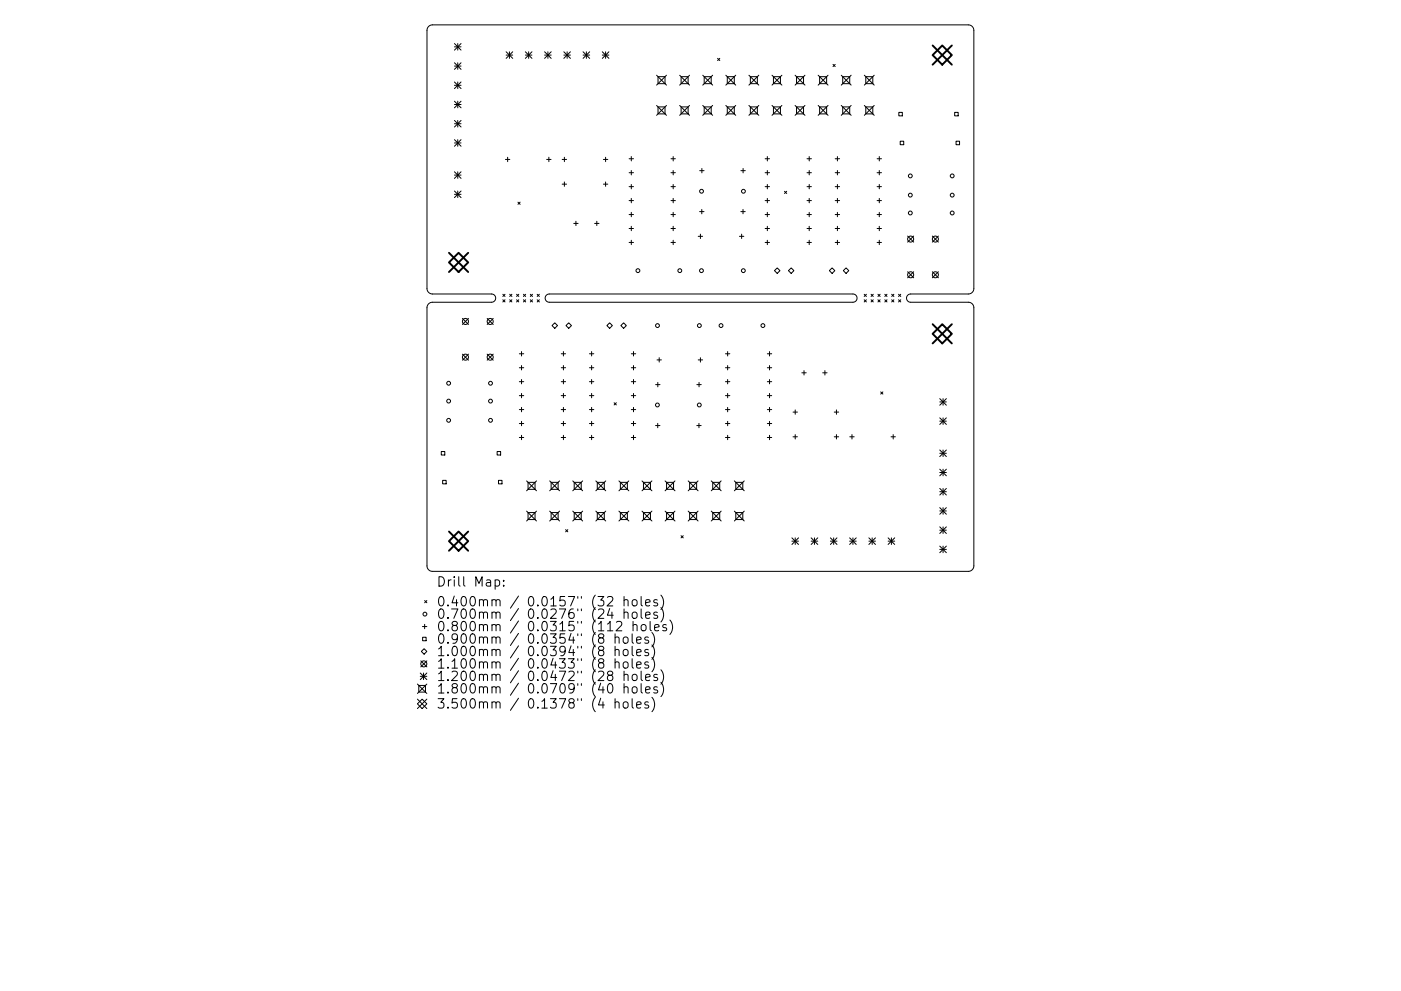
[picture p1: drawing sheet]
<svg xmlns="http://www.w3.org/2000/svg" width="297mm" height="210mm" viewBox="0 0 297 210" stroke-linecap="round" stroke-linejoin="round" font-family="sans-serif">
<defs><g id="words">
<g font-size="2.8">
<text x="92.5" y="124.5">Drill Map:</text>
<text x="92.5" y="128.7">0.400mm / 0.0157&quot; (32 holes)</text>
<text x="92.5" y="131.3">0.700mm / 0.0276&quot; (24 holes)</text>
<text x="92.5" y="133.9">0.800mm / 0.0315&quot; (112 holes)</text>
<text x="92.5" y="136.6">0.900mm / 0.0354&quot; (8 holes)</text>
<text x="92.5" y="139.2">1.000mm / 0.0394&quot; (8 holes)</text>
<text x="92.5" y="141.9">1.100mm / 0.0433&quot; (8 holes)</text>
<text x="92.5" y="144.5">1.200mm / 0.0472&quot; (28 holes)</text>
<text x="92.5" y="147.1">1.800mm / 0.0709&quot; (40 holes)</text>
<text x="92.5" y="150.3">3.500mm / 0.1378&quot; (4 holes)</text>
</g>
</g></defs>
<g fill="none" stroke="#000" stroke-width=".21">
<path d="M90.9 5.6l.8-.3h113.6a1.16 1.16 0 0 1 1.2 1.1v54.8a1.17 1.17 0 0 1-1.2 1.2h-12.2a.87 .87 0 0 0-.9 .9 .87 .87 0 0 0 .9 .8h12.2a1.17 1.17 0 0 1 1.2 1.2v54.8a1.16 1.16 0 0 1-1.2 1.1h-113.6a1.16 1.16 0 0 1-1.2-1.1v-54.8a1.17 1.17 0 0 1 1.2-1.2h12.5a.87 .87 0 0 0 .9-.8 .87 .87 0 0 0-.9-.9h-12.5a1.17 1.17 0 0 1-1.2-1.2v-54.8zM96.4 9.2l1.4 1.4M96.4 9.9h1.4M96.4 13.3l1.4 1.4M96.4 14h1.4M96.4 17.4l1.4 1.4M96.4 18.1h1.4M97.1 9.2v1.4M97.1 13.3v1.4M97.1 17.4v1.4M97.8 9.2l-1.4 1.4M97.8 13.3l-1.4 1.4"/>
<path d="M97.8 17.4l-1.4 1.4M107.3 11l1.4 1.4M107.3 11.7h1.4M108 11v1.4M108.7 11l-1.4 1.4M111.4 11.7h1.4M111.4 11l1.4 1.4M112.1 11v1.4M112.8 11l-1.4 1.4M115.5 11.7h1.4M115.5 11l1.4 1.4M116.2 11v1.4"/>
<path d="M116.9 11l-1.4 1.4M119.5 11.7h1.4M119.5 11l1.4 1.4M120.2 11v1.4M120.9 11l-1.4 1.4M123.6 11.7h1.4M123.6 11l1.4 1.4M124.3 11v1.4M125 11l-1.4 1.4M127.7 11.7h1.4M127.7 11l1.4 1.4M128.4 11v1.4"/>
<path d="M129.1 11l-1.4 1.4M139.2 16l2.1 2.1M139.5 16.3h1.5v1.5h-1.5zM141.3 16l-2.1 2.1M144.1 16l2.1 2.1M144.4 16.3h1.5v1.5h-1.5zM146.2 16l-2.1 2.1M149 16l2.1 2.1M149.3 16.3h1.5v1.5h-1.5zM151.1 16l-2.1 2.1M152.1 12.4l.5 .4M152.6 12.4l-.5 .4"/>
<path d="M153.9 16l2.1 2.1M154.2 16.3h1.5v1.5h-1.5zM156 16l-2.1 2.1M158.8 16l2.1 2.1M159.1 16.3h1.5v1.5h-1.5zM160.9 16l-2.1 2.1M163.7 16l2.1 2.1M164 16.3h1.5v1.5h-1.5zM165.8 16l-2.1 2.1M168.6 16l2.1 2.1M168.9 16.3h1.5v1.5h-1.5zM170.7 16l-2.1 2.1"/>
<path d="M173.5 16l2.1 2.1M173.8 16.3h1.5v1.5h-1.5zM175.6 16l-2.1 2.1M176.6 13.7l.5 .4M177.1 13.7l-.5 .4M178.4 16l2.1 2.1M178.7 16.3h1.5v1.5h-1.5zM180.5 16l-2.1 2.1M183.3 16l2.1 2.1M183.6 16.3h1.4v1.5h-1.4zM185.4 16l-2.1 2.1M96.4 21.5l1.4 1.4"/>
<path d="M96.4 22.2h1.4M96.4 25.6l1.4 1.4M96.4 26.3h1.4M96.4 29.6l1.4 1.4M96.4 30.3h1.4M96.4 36.4l1.4 1.4M96.4 37.1h1.4M97.1 21.5v1.4M97.1 25.6v1.4M97.1 29.6v1.4M97.1 36.4v1.4M97.8 21.5l-1.4 1.4"/>
<path d="M97.8 25.6l-1.4 1.4M97.8 29.6l-1.4 1.4M97.8 36.4l-1.4 1.4M107.2 33.8h.9M107.6 33.4v.9M115.9 33.8h.9M116.4 33.4v.9M119.2 33.8h.9M119.2 39.1h.9M119.7 33.4v.9M119.7 38.6v.9M127.9 33.8h1"/>
<path d="M127.9 39.1h1M128.4 33.4v.9M128.4 38.6v.9M133.4 33.7h.9M133.4 36.6h.9M133.4 39.6h.9M133.8 33.2v.9M133.8 36.2v.9M133.8 39.1v1M139.2 22.4l2.1 2.1M139.5 22.7h1.5v1.5h-1.5zM141.3 22.4l-2.1 2.1"/>
<path d="M142.3 33.7h.9M142.3 36.6h.9M142.3 39.6h.9M142.7 33.2v.9M142.7 36.2v.9M142.7 39.1v1M144.1 22.4l2.1 2.1M144.4 22.7h1.5v1.5h-1.5zM146.2 22.4l-2.1 2.1M148.3 36.2h1M148.8 35.7v1M149 22.4l2.1 2.1"/>
<path d="M149.3 22.7h1.5v1.5h-1.5zM151.1 22.4l-2.1 2.1M153.9 22.4l2.1 2.1M154.2 22.7h1.5v1.5h-1.5zM156 22.4l-2.1 2.1M157.1 36.2h.9M157.5 35.7v1M158.8 22.4l2.1 2.1M159.1 22.7h1.5v1.5h-1.5zM160.9 22.4l-2.1 2.1M162.2 33.7h1M162.2 36.6h1"/>
<path d="M162.2 39.6h1M162.7 33.2v.9M162.7 36.2v.9M162.7 39.1v1M163.7 22.4l2.1 2.1M164 22.7h1.5v1.5h-1.5zM165.8 22.4l-2.1 2.1M168.6 22.4l2.1 2.1M168.9 22.7h1.5v1.5h-1.5zM170.7 22.4l-2.1 2.1M171.1 33.7h.9M171.1 36.6h.9"/>
<path d="M171.1 39.6h.9M171.6 33.2v.9M171.6 36.2v.9M171.6 39.1v1M173.5 22.4l2.1 2.1M173.8 22.7h1.5v1.5h-1.5zM175.6 22.4l-2.1 2.1M177.1 33.7h.9M177.1 36.6h.9M177.1 39.6h.9M177.5 33.2v.9M177.5 36.2v.9"/>
<path d="M177.5 39.1v1M178.4 22.4l2.1 2.1M178.7 22.7h1.5v1.5h-1.5zM180.5 22.4l-2.1 2.1M183.3 22.4l2.1 2.1M183.6 22.7h1.4v1.5h-1.4zM185.4 22.4l-2.1 2.1M186 33.7h.9M186 36.6h.9M186 39.6h.9M186.4 33.2v.9M186.4 36.2v.9"/>
<path d="M186.4 39.1v1M190.6 23.8h.7v.8h-.7zM190.9 30h.7v.7h-.7zM202.4 23.8h.8v.8h-.8zM202.7 30h.7v.7h-.7zM96.4 40.5l1.4 1.4M96.4 41.2h1.4M97.1 40.5v1.4M97.8 40.5l-1.4 1.4M109.8 42.9l.5 .5M110.3 42.9l-.5 .5M121.6 47.4h1"/>
<path d="M122.1 46.9v1M126.1 47.4h.9M126.5 46.9v1M133.4 42.6h.9M133.4 45.5h.9M133.4 48.5h.9M133.4 51.4h.9M133.8 42.1v.9M133.8 45.1v.9M133.8 48v.9M133.8 51v.9M142.3 42.6h.9"/>
<path d="M142.3 45.5h.9M142.3 48.5h.9M142.3 51.4h.9M142.7 42.1v.9M142.7 45.1v.9M142.7 48v.9M142.7 51v.9M148 50.1h1M148.3 44.9h1M148.5 49.7v.9M148.8 44.4v1M156.8 50.1h.9"/>
<path d="M157.1 44.9h.9M157.2 49.7v.9M157.5 44.4v1M162.2 42.6h1M162.2 45.5h1M162.2 48.5h1M162.2 51.4h1M162.7 42.1v.9M162.7 45.1v.9M162.7 48v.9M162.7 51v.9M164.8 56.8l.6 .6-.6 .6-.6-.6z"/>
<path d="M166.3 40.6l.5 .5M166.8 40.6l-.5 .5M167.2 57.4l.5-.6 .6 .6-.6 .6zM171.1 42.6h.9M171.1 45.5h.9M171.1 48.5h.9M171.1 51.4h.9M171.6 42.1v.9M171.6 45.1v.9M171.6 48v.9M171.6 51v.9M175.8 57.4l.6-.6 .6 .6-.6 .6z"/>
<path d="M177.1 42.6h.9M177.1 45.5h.9M177.1 48.5h.9M177.1 51.4h.9M177.5 42.1v.9M177.5 45.1v.9M177.5 48v.9M177.5 51v.9M179.4 56.8l.6 .6-.6 .6-.6-.6zM186 42.6h.9M186 45.5h.9M186 48.5h.9"/>
<path d="M186 51.4h.9M186.4 42.1v.9M186.4 45.1v.9M186.4 48v.9M186.4 51v.9M192.4 50.1l1.3 1.3M192.4 57.7l1.3 1.2M193.7 50.1l-1.3 1.3M193.7 57.7l-1.3 1.2M197.7 50.1l1.3 1.3M197.7 57.7l1.3 1.2M199 50.1l-1.3 1.3"/>
<path d="M199 57.7l-1.3 1.2M98 67.6l1.3 1.2M98 75.1l1.3 1.3M99.3 67.6l-1.3 1.2M99.3 75.1l-1.3 1.3M103.3 67.6l1.3 1.2M103.3 75.1l1.3 1.3M104.6 67.6l-1.3 1.2M104.6 75.1l-1.3 1.3M106.6 62.4l.5 .5M106.6 63.6l.5 .5M107.1 62.4l-.5 .5"/>
<path d="M107.1 63.6l-.5 .5M108.1 62.4l.4 .5M108.1 63.6l.4 .5M108.5 62.4l-.4 .5M108.5 63.6l-.4 .5M109.5 62.4l.5 .5M109.5 63.6l.5 .5M110 62.4l-.5 .5M110 63.6l-.5 .5M110.1 75.1h.9M110.1 78h.9M110.6 74.6v.9"/>
<path d="M110.6 77.6v.9M111 62.4l.4 .5M111 63.6l.4 .5M111.4 62.4l-.4 .5M111.4 63.6l-.4 .5M112.4 62.4l.5 .5M112.4 63.6l.5 .5M112.9 62.4l-.5 .5M112.9 63.6l-.5 .5M113.9 62.4l.5 .5M113.9 63.6l.5 .5M114.4 62.4l-.5 .5"/>
<path d="M114.4 63.6l-.5 .5M115.8 62.6l.7-.2h64.3a.87 .87 0 0 1 .9 .9 .87 .87 0 0 1-.9 .8h-64.3a.87 .87 0 0 1-.9-.5 .87 .87 0 0 1 .2-1zM117 69.1l.6-.6 .6 .6-.6 .6zM119 75.1h.9M119 78h.9M119.5 74.6v.9M119.5 77.6v.9M120 69.1l.6-.6 .6 .6-.6 .6zM125 75.1h.9M125 78h.9M125.4 74.6v.9M125.4 77.6v.9"/>
<path d="M129.3 68.5l.5 .6-.5 .6-.6-.6zM131.6 69.1l.6-.6 .6 .6-.6 .6zM133.8 75.1h1M133.8 78h1M134.3 74.6v.9M134.3 77.6v.9M139.3 76.4h.9M139.8 75.9v.9M148 76.4h1M148.5 75.9v.9M153.8 75.1h.9M153.8 78h.9"/>
<path d="M154.3 74.6v.9M154.3 77.6v.9M162.7 75.1h.9M162.7 78h.9M163.2 74.6v.9M163.2 77.6v.9M170 79.1h.9M170.5 78.6v1M174.4 79.1h1M174.9 78.6v1M183.2 62.4l.5 .5M183.2 63.6l.5 .5"/>
<path d="M183.7 62.4l-.5 .5M183.7 63.6l-.5 .5M184.7 62.4l.4 .5M184.7 63.6l.4 .5M185.1 62.4l-.4 .5M185.1 63.6l-.4 .5M186.1 62.4l.5 .5M186.1 63.6l.5 .5M186.6 62.4l-.5 .5M186.6 63.6l-.5 .5M187.6 62.4l.5 .5M187.6 63.6l.5 .5"/>
<path d="M188.1 62.4l-.5 .5M188.1 63.6l-.5 .5M189.1 62.4l.4 .5M189.1 63.6l.4 .5M189.5 62.4l-.4 .5M189.5 63.6l-.4 .5M190.5 62.4l.5 .5M190.5 63.6l.5 .5M191 62.4l-.5 .5M191 63.6l-.5 .5M93.6 95.8h.7v.7h-.7zM105.4 95.8h.7v.7h-.7z"/>
<path d="M110.1 81h.9M110.1 83.9h.9M110.1 86.9h.9M110.1 89.9h.9M110.1 92.8h.9M110.6 80.5v.9M110.6 83.5v.9M110.6 86.4v1M110.6 89.4v.9M110.6 92.4v.9M119 81h.9M119 83.9h.9"/>
<path d="M119 86.9h.9M119 89.9h.9M119 92.8h.9M119.5 80.5v.9M119.5 83.5v.9M119.5 86.4v1M119.5 89.4v.9M119.5 92.4v.9M125 81h.9M125 83.9h.9M125 86.9h.9M125 89.9h.9"/>
<path d="M125 92.8h.9M125.4 80.5v.9M125.4 83.5v.9M125.4 86.4v1M125.4 89.4v.9M125.4 92.4v.9M130.2 85.4l.5 .5M130.7 85.4l-.5 .5M133.8 81h1M133.8 83.9h1M133.8 86.9h1M133.8 89.9h1"/>
<path d="M133.8 92.8h1M134.3 80.5v.9M134.3 83.5v.9M134.3 86.4v1M134.3 89.4v.9M134.3 92.4v.9M139 90.3h.9M139 81.6h.9M139.5 89.8v1M139.5 81.1v1M147.7 90.3h1M147.7 81.6h1"/>
<path d="M148.2 89.8v1M148.2 81.1v1M153.8 81h.9M153.8 83.9h.9M153.8 86.9h.9M153.8 89.9h.9M153.8 92.8h.9M154.3 80.5v.9M154.3 83.5v.9M154.3 86.4v1M154.3 89.4v.9M154.3 92.4v.9"/>
<path d="M162.7 81h.9M162.7 83.9h.9M162.7 86.9h.9M162.7 89.9h.9M162.7 92.8h.9M163.2 80.5v.9M163.2 83.5v.9M163.2 86.4v1M163.2 89.4v.9M163.2 92.4v.9M168.1 87.4h1M168.1 92.7h1"/>
<path d="M168.6 87v.9M168.6 92.2v.9M176.9 87.4h.9M176.9 92.7h.9M177.3 87v.9M177.3 92.2v.9M180.2 92.7h.9M180.6 92.2v.9M186.7 83.1l.5 .5M187.2 83.1l-.5 .5M188.9 92.7h.9M189.4 92.2v.9"/>
<path d="M199.2 84.6l1.4 1.4M199.2 85.3h1.4M199.2 88.7l1.4 1.4M199.2 89.4h1.4M199.2 95.5l1.4 1.4M199.2 96.2h1.4M199.2 99.5l1.4 1.4M199.9 84.6v1.4M199.9 88.7v1.4M199.9 95.5v1.4M199.9 99.5v1.4M200.6 84.6l-1.4 1.4"/>
<path d="M200.6 88.7l-1.4 1.4M200.6 95.5l-1.4 1.4M200.6 99.5l-1.4 1.4M93.9 101.9h.7v.8h-.7zM105.7 101.9h.7v.8h-.7zM111.6 102l2.1 2.1M111.6 108.4l2.1 2.1M112 102.3h1.4v1.5h-1.4zM112 108.7h1.4v1.5h-1.4zM113.7 102l-2.1 2.1M113.7 108.4l-2.1 2.1M116.5 102l2.1 2.1"/>
<path d="M116.5 108.4l2.1 2.1M116.9 102.3h1.4v1.5h-1.4zM116.9 108.7h1.4v1.5h-1.4zM118.6 102l-2.1 2.1M118.6 108.4l-2.1 2.1M119.9 112.4l.5 .4M120.4 112.4l-.5 .4M121.4 102l2.1 2.1M121.4 108.4l2.1 2.1M121.7 102.3h1.5v1.5h-1.5zM121.7 108.7h1.5v1.5h-1.5zM123.5 102l-2.1 2.1"/>
<path d="M123.5 108.4l-2.1 2.1M126.3 102l2.1 2.1M126.3 108.4l2.1 2.1M126.6 102.3h1.5v1.5h-1.5zM126.6 108.7h1.5v1.5h-1.5zM128.4 102l-2.1 2.1M128.4 108.4l-2.1 2.1M131.2 102l2.1 2.1M131.2 108.4l2.1 2.1M131.5 102.3h1.5v1.5h-1.5zM131.5 108.7h1.5v1.5h-1.5zM133.3 102l-2.1 2.1"/>
<path d="M133.3 108.4l-2.1 2.1M136.1 102l2.1 2.1M136.1 108.4l2.1 2.1M136.4 102.3h1.5v1.5h-1.5zM136.4 108.7h1.5v1.5h-1.5zM138.2 102l-2.1 2.1M138.2 108.4l-2.1 2.1M141 102l2.1 2.1M141 108.4l2.1 2.1M141.3 102.3h1.5v1.5h-1.5zM141.3 108.7h1.5v1.5h-1.5zM143.1 102l-2.1 2.1"/>
<path d="M143.1 108.4l-2.1 2.1M144.4 113.7l.5 .4M144.9 113.7l-.5 .4M145.9 102l2.1 2.1M145.9 108.4l2.1 2.1M146.2 102.3h1.5v1.5h-1.5zM146.2 108.7h1.5v1.5h-1.5zM148 102l-2.1 2.1M148 108.4l-2.1 2.1M150.8 102l2.1 2.1M150.8 108.4l2.1 2.1M151.1 102.3h1.5v1.5h-1.5z"/>
<path d="M151.1 108.7h1.5v1.5h-1.5zM152.9 102l-2.1 2.1M152.9 108.4l-2.1 2.1M155.7 108.4l2.1 2.1M155.7 102l2.1 2.1M156 102.3h1.5v1.5h-1.5zM156 108.7h1.5v1.5h-1.5zM157.8 102l-2.1 2.1M157.8 108.4l-2.1 2.1M167.9 114.1l1.4 1.4M167.9 114.8h1.4M168.6 114.1v1.4"/>
<path d="M169.3 114.1l-1.4 1.4M172 114.8h1.4M172 114.1l1.4 1.4M172.7 114.1v1.4M173.4 114.1l-1.4 1.4M176.1 114.8h1.4M176.1 114.1l1.4 1.4M176.8 114.1v1.4M177.5 114.1l-1.4 1.4M180.1 114.8h1.4M180.1 114.1l1.4 1.4M180.8 114.1v1.4"/>
<path d="M181.5 114.1l-1.4 1.4M184.2 114.8h1.4M184.2 114.1l1.4 1.4M184.9 114.1v1.4M185.6 114.1l-1.4 1.4M188.3 114.8h1.4M188.3 114.1l1.4 1.4M189 114.1v1.4M189.7 114.1l-1.4 1.4M199.2 100.2h1.4M199.2 103.6l1.4 1.4M199.2 104.3h1.4"/>
<path d="M199.2 107.7l1.4 1.4M199.2 108.4h1.4M199.2 111.8l1.4 1.4M199.2 112.5h1.4M199.2 115.9l1.4 1.4M199.2 116.6h1.4M199.9 103.6v1.4M199.9 107.7v1.4M199.9 111.8v1.4M199.9 115.9v1.4M200.6 103.6l-1.4 1.4M200.6 107.7l-1.4 1.4"/>
<path d="M200.6 111.8l-1.4 1.4M200.6 115.9l-1.4 1.4M89.3 138.2l.6-.6 .6 .6-.6 .6zM89.6 132.9h.9M89.6 135.2h.7v.7h-.7zM90 127.4l.5 .5M90 132.5v.9M90.5 127.4l-.5 .5M105 123.1l.6-.1 .3 .4v.6l-.2 .3h-.7M106.8 124.2v.2M106.8 123.1v.2M128.8 126.7l.3-.1 .6 .1a.54 .54 0 0 1 .1 .7l-1.1 1.2h1.2"/>
<path d="M129.3 129.1l-.5 1.4h1.2M130.4 135.3a.5 .5 0 0 1 .9 .1v1.1M130.4 138a.5 .5 0 0 1 .9 .1v1M130.4 134.5v2M130.4 137.1v2M130.4 139.8v2M130.7 132l.3-.2h.5l.2 .2 .1 .4-.1 .3-1.1 1.1h1.2M132.2 135.3a.54 .54 0 0 1 .6-.2 .54 .54 0 0 1 .4 .4v.6a.54 .54 0 0 1-.6 .4 .54 .54 0 0 1-.5-.4zM132.2 138a.54 .54 0 0 1 .6-.2 .54 .54 0 0 1 .4 .4v.5a.54 .54 0 0 1-.6 .4 .54 .54 0 0 1-.5-.4zM132.3 127.4l.3-.2 .5 .1 .1 1.3M132.3 130.1a.5 .5 0 0 1 .9 0v1.1M132.3 126.6v2"/>
<path d="M132.3 129.2v2M134 134.5v1.7l.3 .3M134 137.1v1.7l.3 .3M134 139.8v1.7l.3 .3M134.1 130.1a.54 .54 0 0 1 .6-.2 .54 .54 0 0 1 .4 .3v.6a.54 .54 0 0 1-.5 .4 .54 .54 0 0 1-.6-.4zM134.2 127.3l.2-.1a.54 .54 0 0 1 .7 .4v.6a.54 .54 0 0 1-.5 .4 .54 .54 0 0 1-.6-.4v-.6zM134.2 132.7a.5 .5 0 0 1 .9 .1v1M134.2 131.8v2M135 135.8l.9-.2-.1-.4-.5-.1-.3 .3 .1 1h.7M135 138.5l.9-.2-.1-.4-.5-.1-.3 .3 .1 .9h.7M135.9 126.6v1.7l.3 .3M135.9 129.2v1.7l.3 .3"/>
<path d="M136 132.7a.54 .54 0 0 1 .6-.2 .54 .54 0 0 1 .4 .4v.6a.54 .54 0 0 1-.5 .4 .54 .54 0 0 1-.6-.4zM136.9 127.9l.9-.2-.1-.4-.5-.1-.3 .3 .1 1h.7M136.9 130.5l.9-.2-.1-.3-.5-.1-.3 .2 .1 1h.7M137.5 135.2l-.5-.1-.3 .3 .1 .3 .7 .2v.5h-.8M137.5 137.9l-.5-.1-.3 .3 .1 .3 .7 .1v.5h-.8M137.8 131.8v1.8l.3 .2M138.2 134.2a2.29 2.29 0 0 1 0 3M138.2 136.8a2.29 2.29 0 0 1 0 3.1M138.2 139.5a2.29 2.29 0 0 1 0 3M138.8 133.2l.9-.2-.1-.4-.5-.1-.3 .3 .1 .9h.7M139.4 127.3l-.5-.1-.3 .3 .1 .3 .7 .2v.5h-.8M139.4 130l-.5-.1-.3 .2 .1 .3 .7 .2v.5h-.8"/>
<path d="M140.1 126.3a2.29 2.29 0 0 1 0 3M140.1 128.9a2.29 2.29 0 0 1 0 3.1M141.3 132.6l-.5-.1-.3 .3 .1 .3 .7 .2v.4h-.8M142 131.6a2.29 2.29 0 0 1 0 3M88.5 149.3l1-1 1 1-1 1zM88.5 145.1l2 2M88.5 148.3l2 2M88.8 145.4h1.4v1.4h-1.4zM89.1 142.8l1.4 1.4M89.1 143.5h1.4M89.2 140.2l1.3 1.3M89.8 142.8v1.4"/>
<path d="M90.5 140.2l-1.3 1.3M90.5 142.8l-1.4 1.4M90.5 145.1l-2 2M90.5 148.3l-2 2M129 145.2l.5-.2a1.25 1.25 0 0 1 0 2l-.4-.1-.2-.2-.1-.9zM129.2 143.3l-.4-.4 .1-.3 .3-.2 .5 .1 .2 .3-.1 .3-.8 .2-.2 .3v.4l.4 .4h.4l.3-.4v-.4l-.3-.3M130.4 140.6a.5 .5 0 0 1 .9 .1v1.1M130.4 149.1a.5 .5 0 0 1 .9 .1v1M130.4 148.2v2M132.2 140.6a.54 .54 0 0 1 .6-.2 .54 .54 0 0 1 .4 .4l-.1 .8a.54 .54 0 0 1-.6 .2 .54 .54 0 0 1-.4-.4zM132.2 149.1a.54 .54 0 0 1 .6-.2 .54 .54 0 0 1 .4 .4v.6a.54 .54 0 0 1-.6 .4 .54 .54 0 0 1-.5-.4zM132.3 143.3a.5 .5 0 0 1 .9 0v1.1"/>
<path d="M132.3 145.9a.5 .5 0 0 1 .9 .1v1M132.3 142.4v2M132.3 145v2M134 148.2v1.8l.3 .2M134.1 143.3a.54 .54 0 0 1 .6-.2 .54 .54 0 0 1 .4 .3v.6a.54 .54 0 0 1-.5 .4 .54 .54 0 0 1-.6-.4zM134.1 145.9a.54 .54 0 0 1 .6-.2 .54 .54 0 0 1 .4 .4v.6a.54 .54 0 0 1-.5 .4 .54 .54 0 0 1-.6-.4zM135 141.1l.9-.2-.1-.4-.5-.1-.3 .3 .1 1h.7M135 149.6l.9-.2-.1-.4-.5-.1-.3 .3 .1 .9h.7M135.9 142.4v1.7l.3 .3M135.9 145v1.8l.3 .2M136.9 143.7l.9-.2-.1-.3-.5-.1-.3 .2 .1 1h.7M136.9 146.4l.9-.2-.1-.4-.5-.1-.3 .3 .1 .9h.7"/>
<path d="M137.5 140.5l-.5-.1-.3 .3 .1 .3 .7 .2v.5h-.8M137.5 149l-.5-.1-.3 .3 .1 .3 .7 .2v.4h-.8M138.2 148a2.29 2.29 0 0 1 0 3M139.4 143.2l-.5-.1-.3 .2 .1 .3 .7 .2v.5h-.8M139.4 145.8l-.5-.1-.3 .3 .1 .3 .7 .2v.4h-.8M140.1 142.1a2.29 2.29 0 0 1 0 3.1M140.1 144.8a2.29 2.29 0 0 1 0 3"/>
<circle cx="193" cy="37.3" r=".41"/>
<circle cx="201.9" cy="37.3" r=".41"/>
<circle cx="135.3" cy="57.4" r=".41"/>
<circle cx="144.1" cy="57.4" r=".41"/>
<circle cx="148.7" cy="57.4" r=".41"/>
<circle cx="148.7" cy="40.6" r=".41"/>
<circle cx="157.6" cy="57.4" r=".41"/>
<circle cx="157.6" cy="40.6" r=".41"/>
<circle cx="193" cy="45.2" r=".41"/>
<circle cx="193" cy="41.4" r=".41"/>
<circle cx="193.1" cy="58.3" r=".64"/>
<circle cx="193.1" cy="50.7" r=".64"/>
<circle cx="198.3" cy="58.3" r=".64"/>
<circle cx="198.3" cy="50.7" r=".64"/>
<circle cx="201.9" cy="41.4" r=".41"/>
<circle cx="201.9" cy="45.2" r=".41"/>
<circle cx="98.7" cy="68.2" r=".64"/>
<circle cx="98.7" cy="75.8" r=".64"/>
<circle cx="103.9" cy="68.2" r=".64"/>
<circle cx="103.9" cy="75.8" r=".64"/>
<circle cx="139.4" cy="69.1" r=".41"/>
<circle cx="148.3" cy="69.1" r=".41"/>
<circle cx="152.9" cy="69.1" r=".41"/>
<circle cx="161.8" cy="69.1" r=".41"/>
<circle cx="95.1" cy="89.2" r=".41"/>
<circle cx="95.1" cy="85.1" r=".41"/>
<circle cx="95.1" cy="81.3" r=".41"/>
<circle cx="104" cy="89.2" r=".41"/>
<circle cx="104" cy="85.1" r=".41"/>
<circle cx="104" cy="81.3" r=".41"/>
<circle cx="139.4" cy="85.9" r=".41"/>
<circle cx="148.3" cy="85.9" r=".41"/>
<circle cx="90.1" cy="130.3" r=".41"/>
<circle cx="89.9" cy="140.9" r=".64"/>
</g>
<path d="M197.7 11.7l2.1-2.1 2 2.1-2 2zM197.7 9.6l4.1 4.1M201.8 9.6l-4.1 4.1M95.2 53.6l4.1 4.1M97.2 53.6l2.1 2.1-2.1 2-2-2zM99.3 53.6l-4.1 4.1M197.7 70.8l2.1-2 2 2-2 2.1zM197.7 68.8l4.1 4.1M201.8 68.8l-4.1 4.1M95.2 112.8l4.1 4.1M97.2 112.8l2.1 2-2.1 2.1-2-2.1zM99.3 112.8l-4.1 4.1" fill="none" stroke="#000" stroke-width=".41"/>
<use href="#words"/>
</svg>
